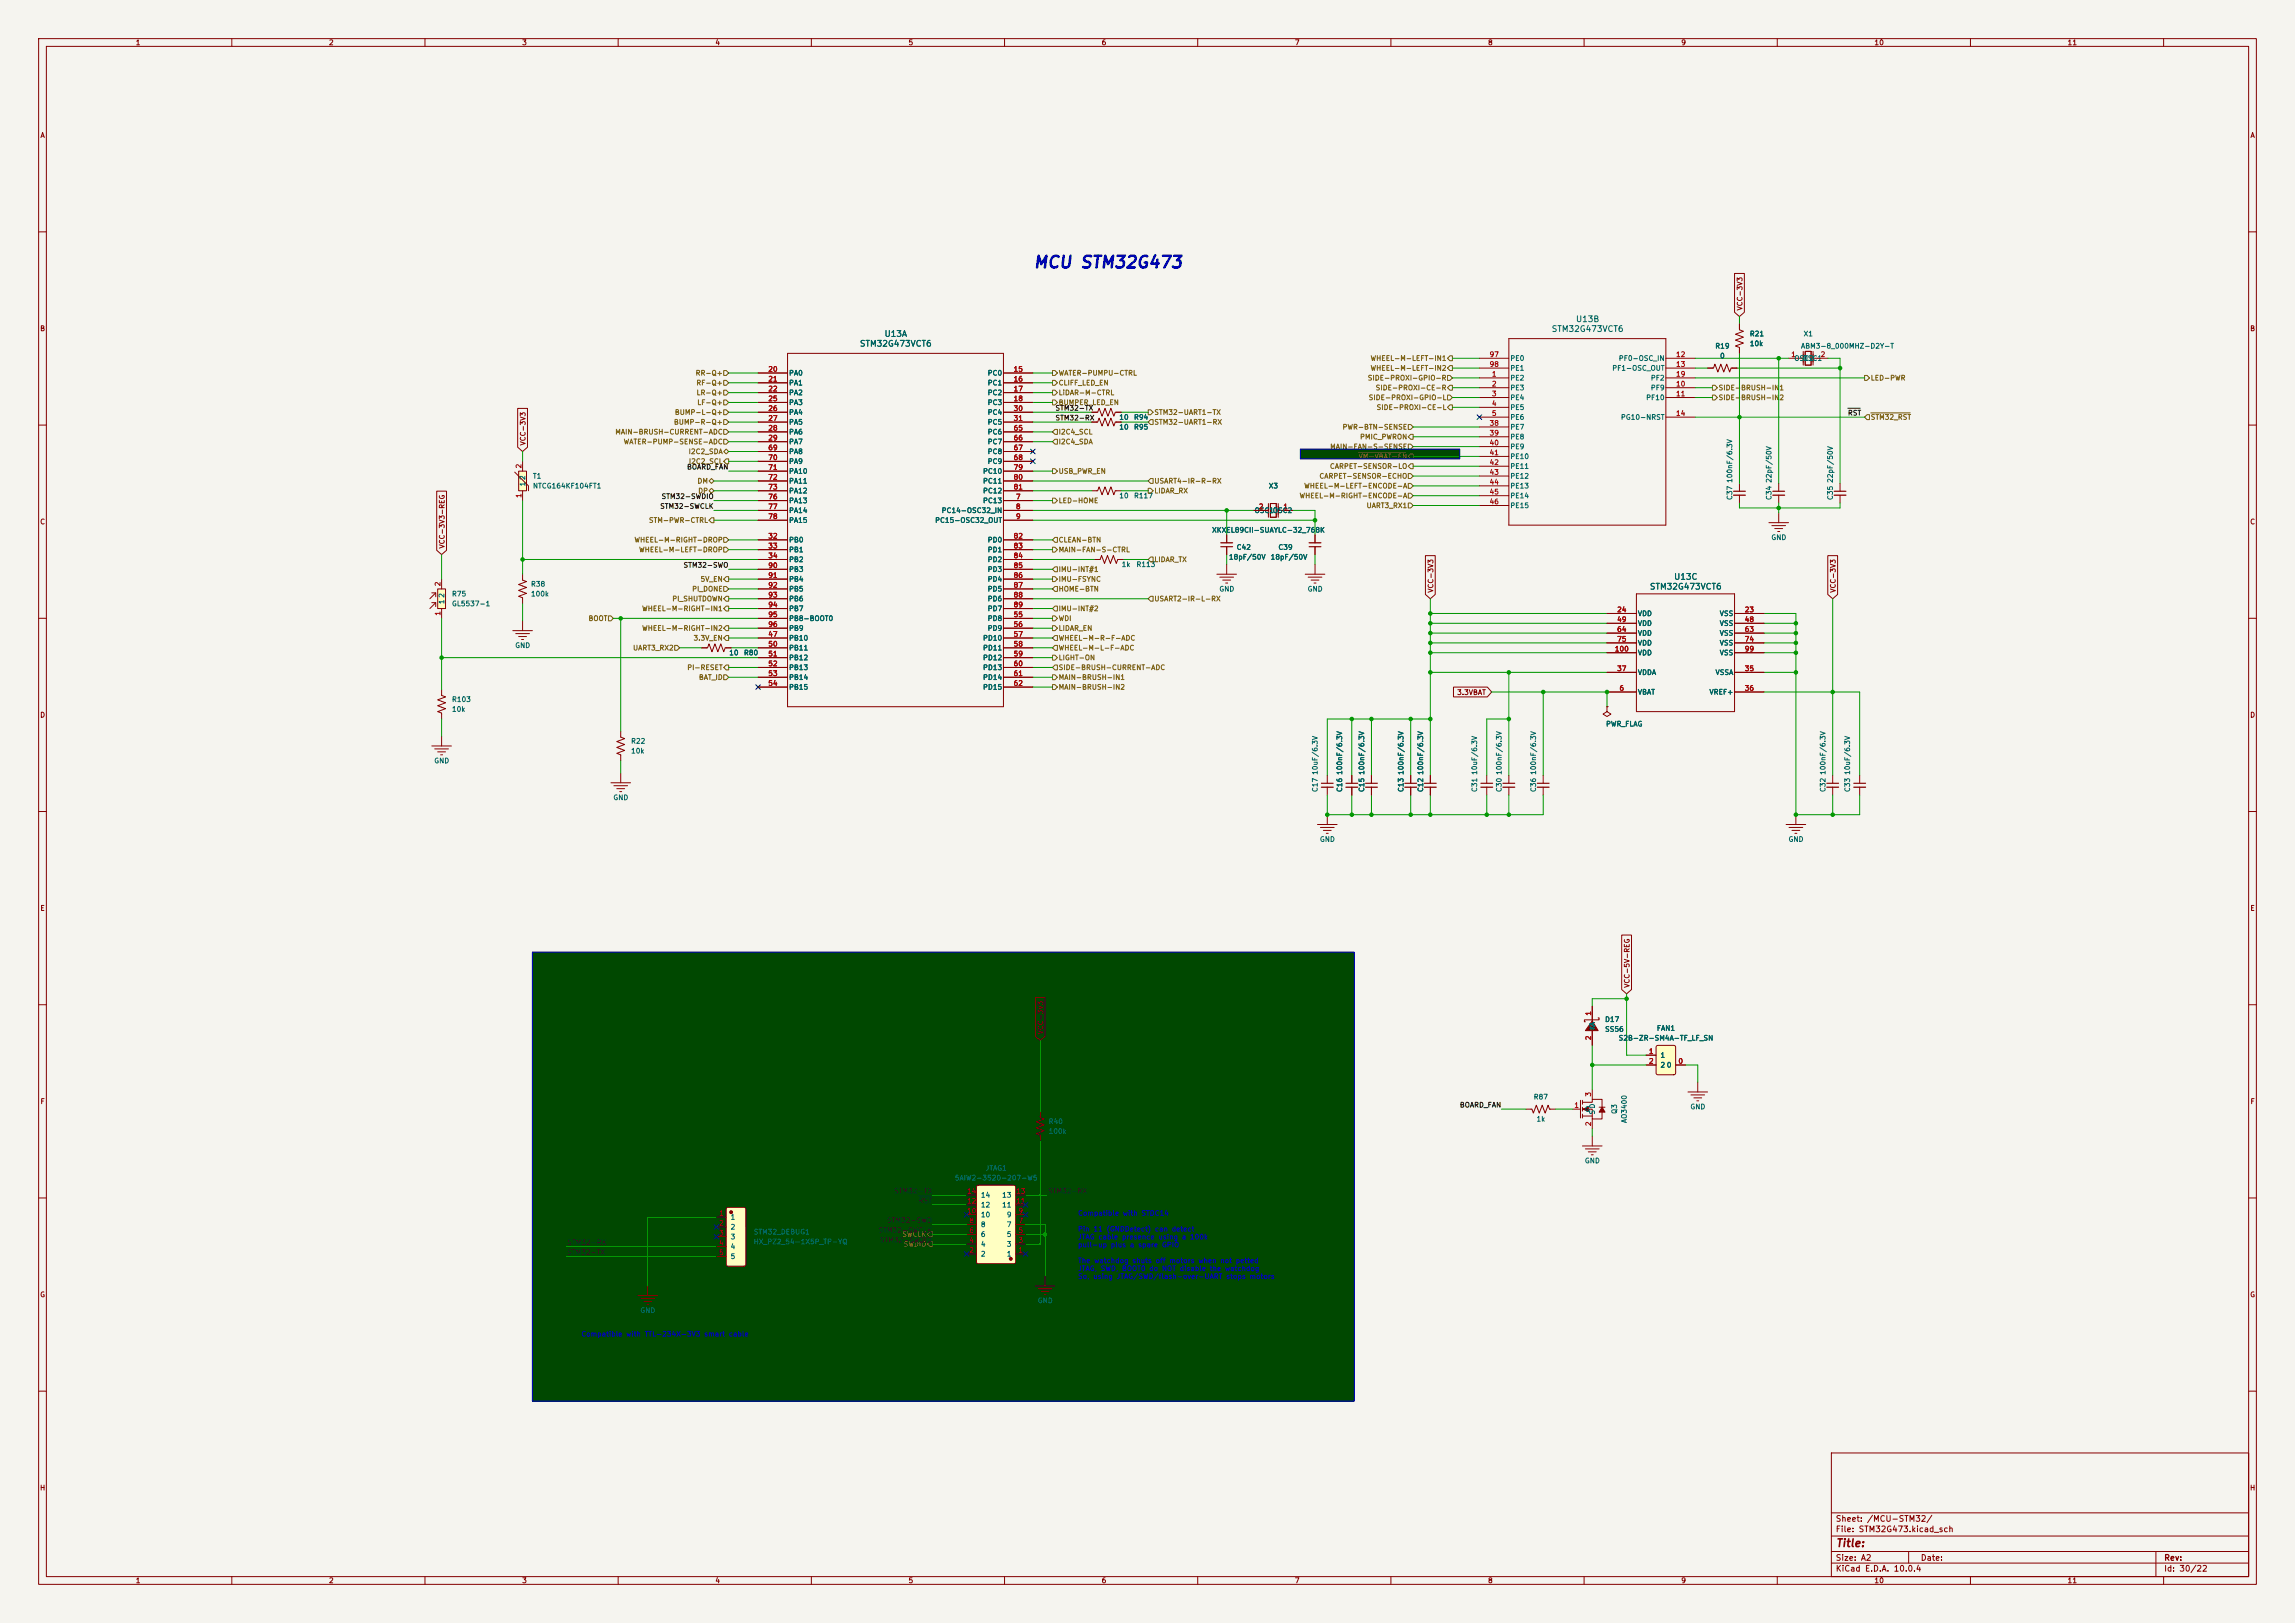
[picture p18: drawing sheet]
<svg xmlns="http://www.w3.org/2000/svg" width="594mm" height="420mm" viewBox="0 0 594 420" stroke-linecap="round" stroke-linejoin="round" font-family="sans-serif">
<defs><g id="words">
<text font-size="3.1" fill="#0000c2" x="267.3" y="70.1">MCU STM32G473</text>
<text font-size="2" fill="#840000" x="475" y="400.8">Title:</text>
<g font-size="1.5" fill="#006464">
<text x="407.8" y="83.7">U13B</text>
<text x="228.8" y="87.5">U13A</text>
<text x="401.5" y="86.3">STM32G473VCT6</text>
<text x="222.4" y="90.1">STM32G473VCT6</text>
<text x="426.9" y="152.9">STM32G473VCT6</text>
<text x="433.2" y="150.4">U13C</text>
</g>
<g font-size="1.5" fill="#840000">
<text x="475" y="394.1">Sheet: /MCU-STM32/</text>
<text x="475" y="396.8">File: STM32G473.kicad_sch</text>
<text x="475" y="407">KiCad E.D.A. 10.0.4</text>
<text x="475" y="404.2">Size: A2</text>
<text x="497" y="404.2">Date:</text>
<text x="560" y="404.2">Rev:</text>
<text x="560" y="407">Id: 30/22</text>
</g>
<g font-size="1.3" fill="#840000">
<text x="35" y="12">1</text>
<text x="85" y="12">2</text>
<text x="135" y="12">3</text>
<text x="185" y="12">4</text>
<text x="235" y="12">5</text>
<text x="285" y="12">6</text>
<text x="335" y="12">7</text>
<text x="385" y="12">8</text>
<text x="435" y="12">9</text>
<text x="485" y="12">10</text>
<text x="535" y="12">11</text>
<text x="10.3" y="36">A</text>
<text x="582.3" y="36">A</text>
<text x="451.3" y="80.5" transform="rotate(-90 451.3 80.5)">VCC-3V3</text>
<text x="10.3" y="86">B</text>
<text x="582.3" y="86">B</text>
<text x="136.3" y="115.4" transform="rotate(-90 136.3 115.4)">VCC-3V3</text>
<text x="10.3" y="136">C</text>
<text x="582.3" y="136">C</text>
<text x="115.4" y="142.1" transform="rotate(-90 115.4 142.1)">VCC-3V3-REG</text>
<text x="371.3" y="153.5" transform="rotate(-90 371.3 153.5)">VCC-3V3</text>
<text x="475.4" y="153.5" transform="rotate(-90 475.4 153.5)">VCC-3V3</text>
<text x="10.3" y="186">D</text>
<text x="377" y="180.1">3.3VBAT</text>
<text x="582.3" y="186">D</text>
<text x="10.3" y="236">E</text>
<text x="582.3" y="236">E</text>
<text x="422.1" y="255.7" transform="rotate(-90 422.1 255.7)">VCC-5V-REG</text>
<text x="270.3" y="267.8" transform="rotate(-90 270.3 267.8)">VCC-3V3</text>
<text x="10.3" y="286">F</text>
<text x="582.3" y="286">F</text>
<text x="10.3" y="336">G</text>
<text x="582.3" y="336">G</text>
<text x="10.2" y="386">H</text>
<text x="582.2" y="386">H</text>
<text x="35" y="410">1</text>
<text x="85" y="410">2</text>
<text x="135" y="410">3</text>
<text x="185" y="410">4</text>
<text x="235" y="410">5</text>
<text x="285" y="410">6</text>
<text x="335" y="410">7</text>
<text x="385" y="410">8</text>
<text x="435" y="410">9</text>
<text x="485" y="410">10</text>
<text x="535" y="410">11</text>
</g>
<g font-size="1.3" fill="#006464">
<text x="452.8" y="89.9">10k</text>
<text x="452.8" y="87.3">R21</text>
<text x="466.7" y="87.3">X1</text>
<text x="390.8" y="93.7">PE0</text>
<text x="418.9" y="93.7">PF0-OSC_IN</text>
<text x="443.8" y="90.5">R19</text>
<text x="445.1" y="93">0</text>
<text x="464.3" y="93.7">OSC2</text>
<text x="466" y="90.5">ABM3-8_000MHZ-D2Y-T</text>
<text x="466.5" y="93.7">OSC1</text>
<text x="204.1" y="97.5">PA0</text>
<text x="204.1" y="100">PA1</text>
<text x="255.5" y="97.5">PC0</text>
<text x="255.5" y="100">PC1</text>
<text x="390.8" y="98.8">PE2</text>
<text x="390.8" y="101.3">PE3</text>
<text x="390.8" y="96.2">PE1</text>
<text x="417.2" y="96.2">PF1-OSC_OUT</text>
<text x="427.1" y="101.3">PF9</text>
<text x="427.1" y="98.8">PF2</text>
<text x="204.1" y="102.6">PA2</text>
<text x="204.1" y="105.1">PA3</text>
<text x="204.1" y="107.7">PA4</text>
<text x="255.5" y="102.6">PC2</text>
<text x="255.5" y="105.1">PC3</text>
<text x="255.5" y="107.7">PC4</text>
<text x="390.8" y="103.8">PE4</text>
<text x="390.8" y="106.4">PE5</text>
<text x="425.9" y="103.8">PF10</text>
<text x="204.1" y="110.2">PA5</text>
<text x="204.1" y="112.7">PA6</text>
<text x="255.5" y="110.2">PC5</text>
<text x="255.5" y="112.7">PC6</text>
<text x="289.6" y="111.5">10</text>
<text x="289.6" y="108.9">10</text>
<text x="293.4" y="111.5">R95</text>
<text x="293.4" y="108.9">R94</text>
<text x="390.8" y="108.9">PE6</text>
<text x="390.8" y="111.5">PE7</text>
<text x="419.4" y="108.9">PG10-NRST</text>
<text x="204.1" y="115.3">PA7</text>
<text x="204.1" y="117.8">PA8</text>
<text x="255.5" y="115.3">PC7</text>
<text x="255.5" y="117.8">PC8</text>
<text x="390.8" y="114">PE8</text>
<text x="390.8" y="116.5">PE9</text>
<text x="390.8" y="119.1">PE10</text>
<text x="136.2" y="126" transform="rotate(-90 136.2 126)">1</text>
<text x="136.2" y="124.3" transform="rotate(-90 136.2 124.3)">2</text>
<text x="137.8" y="124.2">T1</text>
<text x="204.1" y="120.4">PA9</text>
<text x="204.1" y="122.9">PA10</text>
<text x="204.1" y="125.4">PA11</text>
<text x="254.3" y="122.9">PC10</text>
<text x="254.3" y="125.4">PC11</text>
<text x="255.5" y="120.4">PC9</text>
<text x="390.8" y="121.6">PE11</text>
<text x="390.8" y="124.2">PE12</text>
<text x="448.6" y="125.1" transform="rotate(-90 448.6 125.1)">100nF/6.3V</text>
<text x="458.8" y="125.1" transform="rotate(-90 458.8 125.1)">22pF/50V</text>
<text x="474.7" y="125.1" transform="rotate(-90 474.7 125.1)">22pF/50V</text>
<text x="137.8" y="126.7">NTCG164KF104FT1</text>
<text x="204.1" y="128">PA12</text>
<text x="204.1" y="130.5">PA13</text>
<text x="254.3" y="130.5">PC13</text>
<text x="254.3" y="128">PC12</text>
<text x="289.6" y="129.2">10</text>
<text x="293.4" y="129.2">R117</text>
<text x="328.3" y="126.7">X3</text>
<text x="390.8" y="126.7">PE13</text>
<text x="390.8" y="129.2">PE14</text>
<text x="390.8" y="131.8">PE15</text>
<text x="448.6" y="129.5" transform="rotate(-90 448.6 129.5)">C37</text>
<text x="458.8" y="129.5" transform="rotate(-90 458.8 129.5)">C34</text>
<text x="474.7" y="129.5" transform="rotate(-90 474.7 129.5)">C35</text>
<text x="204.1" y="133.1">PA14</text>
<text x="204.1" y="135.6">PA15</text>
<text x="241.9" y="135.6">PC15-OSC32_OUT</text>
<text x="243.6" y="133.1">PC14-OSC32_IN</text>
<text x="324.6" y="133.1">OSC1OSC2</text>
<text x="204.1" y="140.7">PB0</text>
<text x="204.1" y="143.2">PB1</text>
<text x="255.5" y="140.7">PD0</text>
<text x="255.5" y="143.2">PD1</text>
<text x="313.6" y="138.1">XKXEL89CII-SUAYLC-32_768K</text>
<text x="319.9" y="142.6">C42</text>
<text x="330.7" y="142.6">C39</text>
<text x="458.3" y="140">GND</text>
<text x="204.1" y="145.8">PB2</text>
<text x="204.1" y="148.3">PB3</text>
<text x="255.5" y="145.8">PD2</text>
<text x="255.5" y="148.3">PD3</text>
<text x="290.2" y="147">1k</text>
<text x="294" y="147">R113</text>
<text x="318" y="145.1">18pF/50V</text>
<text x="328.7" y="145.1">18pF/50V</text>
<text x="115.3" y="154.8" transform="rotate(-90 115.3 154.8)">2</text>
<text x="116.8" y="154.6">R75</text>
<text x="137.3" y="152.1">R38</text>
<text x="137.3" y="154.6">100k</text>
<text x="204.1" y="150.8">PB4</text>
<text x="204.1" y="153.4">PB5</text>
<text x="204.1" y="155.9">PB6</text>
<text x="255.5" y="150.8">PD4</text>
<text x="255.5" y="153.4">PD5</text>
<text x="255.5" y="155.9">PD6</text>
<text x="315.5" y="153.4">GND</text>
<text x="338.3" y="153.4">GND</text>
<text x="115.3" y="156.5" transform="rotate(-90 115.3 156.5)">1</text>
<text x="116.8" y="157.2">GL5537-1</text>
<text x="204.1" y="158.5">PB7</text>
<text x="204.1" y="161">PB8-BOOT0</text>
<text x="255.5" y="161">PD8</text>
<text x="255.5" y="158.5">PD7</text>
<text x="423.8" y="159.7">VDD</text>
<text x="445" y="159.7">VSS</text>
<text x="133.2" y="168">GND</text>
<text x="204.1" y="166.1">PB10</text>
<text x="204.1" y="163.5">PB9</text>
<text x="254.3" y="166.1">PD10</text>
<text x="255.5" y="163.5">PD9</text>
<text x="423.8" y="162.3">VDD</text>
<text x="423.8" y="164.8">VDD</text>
<text x="423.8" y="167.3">VDD</text>
<text x="445" y="162.3">VSS</text>
<text x="445" y="164.8">VSS</text>
<text x="445" y="167.3">VSS</text>
<text x="188.6" y="169.9">10</text>
<text x="192.4" y="169.9">R80</text>
<text x="204.1" y="168.6">PB11</text>
<text x="204.1" y="171.2">PB12</text>
<text x="204.1" y="173.7">PB13</text>
<text x="254.3" y="168.6">PD11</text>
<text x="254.3" y="171.2">PD12</text>
<text x="254.3" y="173.7">PD13</text>
<text x="423.8" y="169.9">VDD</text>
<text x="445" y="169.9">VSS</text>
<text x="204.1" y="176.2">PB14</text>
<text x="204.1" y="178.8">PB15</text>
<text x="254.3" y="176.2">PD14</text>
<text x="254.3" y="178.8">PD15</text>
<text x="423.8" y="175">VDDA</text>
<text x="443.9" y="175">VSSA</text>
<text x="116.8" y="181.9">R103</text>
<text x="116.8" y="184.5">10k</text>
<text x="423.8" y="180">VBAT</text>
<text x="442.3" y="180">VREF+</text>
<text x="415.6" y="188.3">PWR_FLAG</text>
<text x="112.3" y="197.8">GND</text>
<text x="163.2" y="195.3">10k</text>
<text x="163.2" y="192.7">R22</text>
<text x="341.3" y="200.7" transform="rotate(-90 341.3 200.7)">10uF/6.3V</text>
<text x="347.7" y="200.7" transform="rotate(-90 347.7 200.7)">100nF/6.3V</text>
<text x="353.4" y="200.7" transform="rotate(-90 353.4 200.7)">100nF/6.3V</text>
<text x="363.6" y="200.7" transform="rotate(-90 363.6 200.7)">100nF/6.3V</text>
<text x="368.6" y="200.7" transform="rotate(-90 368.6 200.7)">100nF/6.3V</text>
<text x="382.6" y="200.7" transform="rotate(-90 382.6 200.7)">10uF/6.3V</text>
<text x="389" y="200.7" transform="rotate(-90 389 200.7)">100nF/6.3V</text>
<text x="397.8" y="200.7" transform="rotate(-90 397.8 200.7)">100nF/6.3V</text>
<text x="472.8" y="200.7" transform="rotate(-90 472.8 200.7)">100nF/6.3V</text>
<text x="479.1" y="200.7" transform="rotate(-90 479.1 200.7)">10uF/6.3V</text>
<text x="158.6" y="207.3">GND</text>
<text x="341.3" y="205.1" transform="rotate(-90 341.3 205.1)">C17</text>
<text x="347.7" y="205.1" transform="rotate(-90 347.7 205.1)">C16</text>
<text x="353.4" y="205.1" transform="rotate(-90 353.4 205.1)">C15</text>
<text x="363.6" y="205.1" transform="rotate(-90 363.6 205.1)">C13</text>
<text x="368.6" y="205.1" transform="rotate(-90 368.6 205.1)">C12</text>
<text x="382.6" y="205.1" transform="rotate(-90 382.6 205.1)">C31</text>
<text x="389" y="205.1" transform="rotate(-90 389 205.1)">C30</text>
<text x="397.8" y="205.1" transform="rotate(-90 397.8 205.1)">C36</text>
<text x="472.8" y="205.1" transform="rotate(-90 472.8 205.1)">C32</text>
<text x="479.1" y="205.1" transform="rotate(-90 479.1 205.1)">C33</text>
<text x="341.5" y="218.1">GND</text>
<text x="462.8" y="218.1">GND</text>
<text x="413.1" y="266.6" transform="rotate(-90 413.1 266.6)">KA</text>
<text x="415.3" y="264.8">D17</text>
<text x="415.3" y="267.3">SS56</text>
<text x="418.8" y="269.6">S2B-ZR-SM4A-TF_LF_SN</text>
<text x="428.7" y="267">FAN1</text>
<text x="429.6" y="274">1</text>
<text x="429.6" y="276.6">2</text>
<text x="431.3" y="276.6">0</text>
<text x="396.8" y="284.8">R87</text>
<text x="410.1" y="288">G</text>
<text x="437.4" y="287.4">GND</text>
<text x="271.3" y="291.2">R40</text>
<text x="271.3" y="293.7">100k</text>
<text x="397.6" y="290.5">1k</text>
<text x="413.1" y="288.5" transform="rotate(-90 413.1 288.5)">SD</text>
<text x="418.8" y="288.4" transform="rotate(-90 418.8 288.4)">Q3</text>
<text x="421.3" y="290.8" transform="rotate(-90 421.3 290.8)">AO3400</text>
<text x="247" y="305.8">5AIW2-3520-207-W5</text>
<text x="255" y="303.2">JTAG1</text>
<text x="410.1" y="301.3">GND</text>
<text x="253.7" y="310.2">14</text>
<text x="259.3" y="310.2">13</text>
<text x="189" y="315.9">1</text>
<text x="253.7" y="317.8">8</text>
<text x="253.7" y="315.3">10</text>
<text x="253.7" y="312.8">12</text>
<text x="259.3" y="312.8">11</text>
<text x="260.5" y="317.8">7</text>
<text x="260.5" y="315.3">9</text>
<text x="189" y="318.5">2</text>
<text x="189" y="321">3</text>
<text x="189" y="323.6">4</text>
<text x="195" y="319.7">STM32_DEBUG1</text>
<text x="195" y="322.3">HX_PZ2_54-1X5P_TP-YQ</text>
<text x="253.7" y="322.9">4</text>
<text x="253.7" y="320.4">6</text>
<text x="260.5" y="322.9">3</text>
<text x="260.5" y="320.4">5</text>
<text x="189" y="326.1">5</text>
<text x="253.7" y="325.5">2</text>
<text x="260.5" y="325.5">1</text>
<text x="165.6" y="340.1">GND</text>
<text x="268.5" y="337.5">GND</text>
</g>
<g font-size="1.3" fill="#725600">
<text x="354.6" y="93.7">WHEEL-M-LEFT-IN1</text>
<text x="179.9" y="97.5">RR-Q+</text>
<text x="180.1" y="100">RF-Q+</text>
<text x="273.9" y="97.5">WATER-PUMPU-CTRL</text>
<text x="273.9" y="100">CLIFF_LED_EN</text>
<text x="353.9" y="98.8">SIDE-PROXI-GPIO-R</text>
<text x="354.6" y="96.2">WHEEL-M-LEFT-IN2</text>
<text x="355.9" y="101.3">SIDE-PROXI-CE-R</text>
<text x="444.7" y="101.3">SIDE-BRUSH-IN1</text>
<text x="484.1" y="98.8">LED-PWR</text>
<text x="174.5" y="107.7">BUMP-L-Q+</text>
<text x="180.2" y="102.6">LR-Q+</text>
<text x="180.3" y="105.1">LF-Q+</text>
<text x="273.9" y="105.1">BUMPER_LED_EN</text>
<text x="273.9" y="102.6">LiDAR-M-CTRL</text>
<text x="298.6" y="107.7">STM32-UART1-TX</text>
<text x="354.1" y="103.8">SIDE-PROXI-GPIO-L</text>
<text x="356.2" y="106.4">SIDE-PROXI-CE-L</text>
<text x="444.7" y="103.8">SIDE-BRUSH-IN2</text>
<text x="159.1" y="112.7">MAIN-BRUSH-CURRENT-ADC</text>
<text x="174.3" y="110.2">BUMP-R-Q+</text>
<text x="273.9" y="112.7">I2C4_SCL</text>
<text x="298.6" y="110.2">STM32-UART1-RX</text>
<text x="347.3" y="111.5">PWR-BTN-SENSE</text>
<text x="484.1" y="108.9">STM32_RST</text>
<text x="161.3" y="115.3">WATER-PUMP-SENSE-ADC</text>
<text x="178.1" y="117.8">I2C2_SDA</text>
<text x="273.9" y="115.3">I2C4_SDA</text>
<text x="344.1" y="116.5">MAIN-FAN-S-SENSE</text>
<text x="351.5" y="119.1">VM-VBAT-EN</text>
<text x="351.9" y="114">PMIC_PWRON</text>
<text x="178.2" y="120.4">I2C2_SCL</text>
<text x="180.4" y="125.4">DM</text>
<text x="273.9" y="122.9">USB_PWR_EN</text>
<text x="298.6" y="125.4">USART4-IR-R-RX</text>
<text x="341.4" y="124.2">CARPET-SENSOR-ECHO</text>
<text x="344.1" y="121.6">CARPET-SENSOR-LO</text>
<text x="180.6" y="128">DP</text>
<text x="273.9" y="130.5">LED-HOME</text>
<text x="298.6" y="128">LIDAR_RX</text>
<text x="336.2" y="129.2">WHEEL-M-RIGHT-ENCODE-A</text>
<text x="337.4" y="126.7">WHEEL-M-LEFT-ENCODE-A</text>
<text x="353.6" y="131.8">UART3_RX1</text>
<text x="167.8" y="135.6">STM-PWR-CTRL</text>
<text x="164.1" y="140.7">WHEEL-M-RIGHT-DROP</text>
<text x="165.3" y="143.2">WHEEL-M-LEFT-DROP</text>
<text x="273.9" y="140.7">CLEAN-BTN</text>
<text x="273.9" y="143.2">MAIN-FAN-S-CTRL</text>
<text x="273.9" y="148.3">IMU-INT#1</text>
<text x="298.6" y="145.8">LIDAR_TX</text>
<text x="173.9" y="155.9">PI_SHUTDOWN</text>
<text x="179" y="153.4">PI_DONE</text>
<text x="181.2" y="150.8">5V_EN</text>
<text x="273.9" y="153.4">HOME-BTN</text>
<text x="273.9" y="150.8">IMU-FSYNC</text>
<text x="298.6" y="155.9">USART2-IR-L-RX</text>
<text x="152.2" y="161">BOOT</text>
<text x="166.1" y="158.5">WHEEL-M-RIGHT-IN1</text>
<text x="273.9" y="161">WDI</text>
<text x="273.9" y="158.5">IMU-INT#2</text>
<text x="166.1" y="163.5">WHEEL-M-RIGHT-IN2</text>
<text x="179.4" y="166.1">3.3V_EN</text>
<text x="273.9" y="163.5">LIDAR_EN</text>
<text x="273.9" y="166.1">WHEEL-M-R-F-ADC</text>
<text x="163.7" y="168.6">UART3_RX2</text>
<text x="177.7" y="173.7">PI-RESET</text>
<text x="273.9" y="173.7">SIDE-BRUSH-CURRENT-ADC</text>
<text x="273.9" y="168.6">WHEEL-M-L-F-ADC</text>
<text x="273.9" y="171.2">LIGHT-ON</text>
<text x="180.8" y="176.2">BAT_ID</text>
<text x="273.9" y="178.8">MAIN-BRUSH-IN2</text>
<text x="273.9" y="176.2">MAIN-BRUSH-IN1</text>
<text x="233.4" y="320.4">SWCLK</text>
<text x="233.8" y="322.9">SWDIO</text>
</g>
<g font-size="1.3" fill="#a90000">
<text x="385.4" y="92.7">97</text>
<text x="385.4" y="95.2">98</text>
<text x="433.7" y="92.7">12</text>
<text x="433.7" y="95.2">13</text>
<text x="463.5" y="92.7">1</text>
<text x="471.1" y="92.7">2</text>
<text x="198.7" y="96.5">20</text>
<text x="198.7" y="99">21</text>
<text x="198.7" y="101.6">22</text>
<text x="262.2" y="96.5">15</text>
<text x="262.2" y="99">16</text>
<text x="262.2" y="101.6">17</text>
<text x="386" y="97.8">1</text>
<text x="386" y="100.3">2</text>
<text x="433.7" y="100.3">10</text>
<text x="433.7" y="97.8">19</text>
<text x="198.7" y="104.1">25</text>
<text x="198.7" y="106.7">26</text>
<text x="262.2" y="104.1">18</text>
<text x="262.2" y="106.7">30</text>
<text x="386" y="102.8">3</text>
<text x="386" y="105.4">4</text>
<text x="386" y="107.9">5</text>
<text x="433.7" y="102.8">11</text>
<text x="433.7" y="107.9">14</text>
<text x="198.7" y="109.2">27</text>
<text x="198.7" y="111.7">28</text>
<text x="262.2" y="109.2">31</text>
<text x="262.2" y="111.7">65</text>
<text x="385.4" y="110.5">38</text>
<text x="385.4" y="113">39</text>
<text x="198.7" y="114.3">29</text>
<text x="198.7" y="116.8">69</text>
<text x="198.7" y="119.4">70</text>
<text x="262.2" y="114.3">66</text>
<text x="262.2" y="116.8">67</text>
<text x="262.2" y="119.4">68</text>
<text x="385.4" y="115.5">40</text>
<text x="385.4" y="118.1">41</text>
<text x="135.2" y="121.4" transform="rotate(-90 135.2 121.4)">2</text>
<text x="198.7" y="121.9">71</text>
<text x="198.7" y="124.4">72</text>
<text x="262.2" y="121.9">79</text>
<text x="262.2" y="124.4">80</text>
<text x="385.4" y="120.6">42</text>
<text x="385.4" y="123.2">43</text>
<text x="385.4" y="125.7">44</text>
<text x="135.2" y="129" transform="rotate(-90 135.2 129)">1</text>
<text x="198.7" y="127">73</text>
<text x="198.7" y="129.5">76</text>
<text x="262.2" y="127">81</text>
<text x="262.8" y="129.5">7</text>
<text x="385.4" y="128.2">45</text>
<text x="385.4" y="130.8">46</text>
<text x="198.7" y="132.1">77</text>
<text x="198.7" y="134.6">78</text>
<text x="262.8" y="132.1">8</text>
<text x="262.8" y="134.6">9</text>
<text x="325.7" y="132.1">2</text>
<text x="332" y="132.1">1</text>
<text x="198.7" y="139.7">32</text>
<text x="198.7" y="142.2">33</text>
<text x="262.2" y="139.7">82</text>
<text x="262.2" y="142.2">83</text>
<text x="198.7" y="144.8">34</text>
<text x="198.7" y="147.3">90</text>
<text x="198.7" y="149.8">91</text>
<text x="262.2" y="144.8">84</text>
<text x="262.2" y="147.3">85</text>
<text x="262.2" y="149.8">86</text>
<text x="114.3" y="151.8" transform="rotate(-90 114.3 151.8)">2</text>
<text x="198.7" y="152.4">92</text>
<text x="198.7" y="154.9">93</text>
<text x="262.2" y="152.4">87</text>
<text x="262.2" y="154.9">88</text>
<text x="114.3" y="159.5" transform="rotate(-90 114.3 159.5)">1</text>
<text x="198.7" y="157.5">94</text>
<text x="198.7" y="160">95</text>
<text x="262.2" y="160">55</text>
<text x="262.2" y="157.5">89</text>
<text x="418.4" y="158.7">24</text>
<text x="418.4" y="161.3">49</text>
<text x="451.4" y="158.7">23</text>
<text x="451.4" y="161.3">48</text>
<text x="198.7" y="165.1">47</text>
<text x="198.7" y="167.6">50</text>
<text x="198.7" y="162.5">96</text>
<text x="262.2" y="162.5">56</text>
<text x="262.2" y="165.1">57</text>
<text x="262.2" y="167.6">58</text>
<text x="418.4" y="163.8">64</text>
<text x="418.4" y="166.3">75</text>
<text x="451.4" y="163.8">63</text>
<text x="451.4" y="166.3">74</text>
<text x="198.7" y="170.2">51</text>
<text x="198.7" y="172.7">52</text>
<text x="262.2" y="170.2">59</text>
<text x="262.2" y="172.7">60</text>
<text x="417.8" y="168.9">100</text>
<text x="418.4" y="174">37</text>
<text x="451.4" y="174">35</text>
<text x="451.4" y="168.9">99</text>
<text x="198.7" y="175.2">53</text>
<text x="198.7" y="177.8">54</text>
<text x="262.2" y="175.2">61</text>
<text x="262.2" y="177.8">62</text>
<text x="419" y="179">6</text>
<text x="451.4" y="179">36</text>
<text x="412.1" y="263" transform="rotate(-90 412.1 263)">1</text>
<text x="412.1" y="269.3" transform="rotate(-90 412.1 269.3)">2</text>
<text x="426.6" y="273">1</text>
<text x="426.6" y="275.6">2</text>
<text x="434.3" y="275.6">0</text>
<text x="407.3" y="287">1</text>
<text x="412.1" y="283.9" transform="rotate(-90 412.1 283.9)">3</text>
<text x="412.1" y="291.5" transform="rotate(-90 412.1 291.5)">2</text>
<text x="250.1" y="311.8">12</text>
<text x="250.1" y="309.2">14</text>
<text x="262.8" y="311.8">11</text>
<text x="262.8" y="309.2">13</text>
<text x="186" y="314.9">1</text>
<text x="186" y="317.5">2</text>
<text x="250.1" y="314.3">10</text>
<text x="250.8" y="316.8">8</text>
<text x="263.5" y="316.8">7</text>
<text x="263.5" y="314.3">9</text>
<text x="186" y="320">3</text>
<text x="186" y="322.6">4</text>
<text x="250.8" y="321.9">4</text>
<text x="250.8" y="319.4">6</text>
<text x="263.5" y="321.9">3</text>
<text x="263.5" y="319.4">5</text>
<text x="186" y="325.1">5</text>
<text x="250.8" y="324.5">2</text>
<text x="263.5" y="324.5">1</text>
</g>
<g font-size="1.3" fill="#0f0f0f">
<text x="273" y="106.6">STM32-TX</text>
<text x="478.2" y="107.8">RST</text>
<text x="273" y="109.1">STM32-RX</text>
<text x="177.7" y="121.8">BOARD_FAN</text>
<text x="170.7" y="132">STM32-SWCLK</text>
<text x="171.1" y="129.4">STM32-SWDIO</text>
<text x="176.8" y="147.2">STM32-SWO</text>
<text x="377.7" y="286.9">BOARD_FAN</text>
<text x="231.3" y="309.1">STM32-TX</text>
<text x="237.6" y="311.7">RST</text>
<text x="271.1" y="309.1">STM32-RX</text>
<text x="229.5" y="316.7">STM32-SWO</text>
<text x="146.7" y="322.5">STM32-RX</text>
<text x="227.2" y="319.3">STM32-SWCLK</text>
<text x="227.6" y="321.8">STM32-SWDIO</text>
<text x="146.7" y="325">STM32-TX</text>
</g>
<g font-size="1.3" fill="#0000c2">
<text x="278.9" y="314.9">Compatible with STDC14</text>
<text x="278.9" y="319">Pin 11 (GNDDetect) can detect</text>
<text x="278.9" y="321">JTAG cable presence using a 100k</text>
<text x="278.9" y="323.1">pull-up plus a spare GPIO</text>
<text x="278.9" y="327.2">The watchdog shuts off motors when not petted</text>
<text x="278.9" y="329.2">JTAG, SWD, BOOT0 do NOT disable the watchdog</text>
<text x="278.9" y="331.3">So, using JTAG/SWD/flash-over-UART stops motors</text>
<text x="150.3" y="346.2">Compatible with TTL-234X-3V3 smart cable</text>
</g>
</g></defs>
<path d="M0 0h594v420h-594z" fill="#f5f4ef" stroke="#f5f4ef" stroke-width=".26"/>
<g fill="none" stroke="#840000" stroke-width=".26">
<path d="M10 10h574v400h-574zM12 12h570v396h-570zM60 10v2M110 10v2M160 10v2M210 10v2M260 10v2M310 10v2M360 10v2M410 10v2M460 10v2M510 10v2"/>
<path d="M560 10v2M10 60h2M582 60h2M10 110h2M582 110h2M10 160h2M582 160h2M10 210h2M582 210h2M10 260h2M582 260h2M10 310h2"/>
<path d="M582 310h2M10 360h2M474 376h108v32h-108zM582 360h2M474 397.5h108M474 391.5h108M60 408v2M110 408v2M160 408v2M210 408v2M260 408v2M310 408v2"/>
<path d="M360 408v2M410 408v2M460 408v2M474 404.5h108M474 401.5h108M494 401.5v3M510 408v2M558 401.5v6.5M560 408v2"/>
</g>
<g fill="#004800">
<path d="M137.8 246.4h212.7v116.2h-212.7z"/>
<path d="M336.5 116.2h41.3v2.5h-41.3z"/>
</g>
<g fill="none" stroke="#840000" stroke-width=".26">
<path d="M196.2 96.5h7.6M196.2 99.1h7.6M203.8 91.4h55.9v91.5h-55.9zM259.7 96.5h7.6M259.7 99.1h7.6M450.2 83.8v1.5l1 .4-2 .8 2 .7-2 .8 2 .8-2 .7 1 .4v1.5M196.2 101.6h7.6M196.2 104.1h7.6M196.2 106.7h7.6M196.2 109.2h7.6M196.2 111.8h7.6M196.2 114.3h7.6"/>
<path d="M196.2 116.8h7.6M196.2 119.4h7.6M259.7 101.6h7.6M259.7 104.1h7.6M259.7 106.7h7.6M259.7 109.2h7.6M259.7 111.8h7.6M259.7 114.3h7.6M259.7 116.8h7.6M259.7 119.4h7.6M196.2 127h7.6M196.2 129.5h7.6"/>
<path d="M196.2 132.1h7.6M196.2 134.6h7.6M196.2 139.7h7.6M196.2 121.9h7.6M196.2 124.5h7.6M259.7 127h7.6M259.7 129.5h7.6M259.7 132.1h7.6M259.7 134.6h7.6M259.7 139.7h7.6M259.7 121.9h7.6M259.7 124.5h7.6"/>
<path d="M282.6 127h1.5l.4-1 .7 2 .8-2 .8 2 .7-2 .8 2 .4-1h1.5M196.2 142.2h7.6M196.2 144.8h7.6M196.2 147.3h7.6M196.2 149.9h7.6M196.2 152.4h7.6M196.2 154.9h7.6M196.2 157.5h7.6M259.7 142.2h7.6M259.7 144.8h7.6M259.7 147.3h7.6M259.7 149.9h7.6"/>
<path d="M259.7 152.4h7.6M259.7 154.9h7.6M259.7 157.5h7.6M415.9 158.8h7.6M423.5 153.7h25.4v30.5h-25.4zM448.9 158.8h7.7M181.6 167.6h1.5l.4-1 .8 2.1 .7-2.1 .8 2.1 .8-2.1 .7 2.1 .4-1.1h1.5M196.2 167.6h7.6M196.2 165.1h7.6M196.2 170.2h7.6M196.2 172.7h7.6M196.2 175.3h7.6"/>
<path d="M196.2 177.8h7.6M196.2 160h7.6M196.2 162.6h7.6M259.7 167.6h7.6M259.7 165.1h7.6M259.7 170.2h7.6M259.7 172.7h7.6M259.7 175.3h7.6M259.7 177.8h7.6M259.7 160h7.6M259.7 162.6h7.6M415.9 179.1h7.6"/>
<path d="M415.9 174h7.6M415.9 161.3h7.6M415.9 163.8h7.6M415.9 166.4h7.6M415.9 168.9h7.6M448.9 179.1h7.7M448.9 174h7.7M448.9 161.3h7.7M448.9 163.8h7.7M448.9 166.4h7.7M448.9 168.9h7.7M343.5 200.7v2"/>
<path d="M343.5 203.7v2M355 200.7v2M355 203.7v2M384.8 200.7v2M384.8 203.7v2M409.6 296.5h5.1M410.3 297.3h3.6M411.1 298.1h2M411.9 298.8h.5M412.1 294v2.5M436.9 282.6h5.1M437.6 283.3h3.6"/>
<path d="M438.4 284.1h2M439.2 284.9h.5M439.4 280v2.6"/>
</g>
<path d="M342 202.7h3.1M353.4 202.7h3.1M383.3 202.7h3" fill="none" stroke="#840000" stroke-width=".3"/>
<path d="M342 203.7h3.1M353.4 203.7h3.1M383.3 203.7h3" fill="none" stroke="#840000" stroke-width=".33"/>
<path d="M428.8 270.7l.2-.2h4.2l.4 .2 .1 6.9-.2 .4-4.4 .1-.4-.2-.1-6.9z" fill="#ffffc2"/>
<g fill="none" stroke="#840000" stroke-width=".26">
<path d="M462.9 92.7h3.6M466.7 90.9v3.6M467.2 90.9h1.6v3.6h-1.6zM469.3 90.9v3.6M469.5 92.7h3.6M282.6 109.2h1.5l.4-1 .7 2 .8-2 .8 2 .7-2 .8 2 .4-1h1.5M282.6 106.7h1.5l.4-1 .7 2 .8-2 .8 2 .7-2 .8 2 .4-1h1.5M476.2 125.1v2M476.2 128.1v2.1M283.2 144.8h1.5l.4-1 .8 2 .7-2 .8 2 .8-2 .7 2 .4-1h1.5M114.3 178.4v1.6l1 .3-2 .8 2 .8-2 .7 2 .8-2 .8 1 .3v1.6M111.8 193h5"/>
<path d="M112.5 193.8h3.6M113.3 194.6h2M114 195.3h.6M114.3 190.5v2.5M160.7 189.2v1.6l1 .3-2.1 .8 2.1 .8-2.1 .7 2.1 .8-2.1 .7 1.1 .4v1.6M158.1 202.6h5.1M158.9 203.3h3.5M159.6 204.1h2.1M160.4 204.9h.5M160.7 200v2.6M341 213.4h5.1M341.8 214.1h3.5"/>
<path d="M342.5 214.9h2.1M343.3 215.6h.5M343.5 210.8v2.6M349.9 200.7v2M349.9 203.7v2M399.4 200.7v2M399.4 203.7v2M481.3 200.7v2M481.3 203.7v2M412.1 260.4v3.8M412.1 266.7v3.8M413.6 263.4h.3v.5h-3.8v.5h.2"/>
<path d="M426.1 275.6h2.5M426.1 273.1h2.5M428.8 270.7l.2-.2h4.2l.4 .2 .1 6.9-.2 .4-4.4 .1-.4-.2-.1-6.9zM433.7 275.6h2.5"/>
</g>
<path d="M474.7 127.1h3.1M348.4 202.7h3M397.9 202.7h3M479.8 202.7h3.1" fill="none" stroke="#840000" stroke-width=".3"/>
<path d="M474.7 128.1h3.1M348.4 203.7h3M397.9 203.7h3M479.8 203.7h3.1" fill="none" stroke="#840000" stroke-width=".33"/>
<path d="M412.1 264.2l1.5 2.5h-3.3z" fill="#840000" stroke="#840000" stroke-width=".26"/>
<path d="M113.3 152.4h2v5.1h-2z" fill="#ffffc2"/>
<g fill="none" stroke="#840000" stroke-width=".26">
<path d="M382.9 97.8h7.6M382.9 92.7h7.6M382.9 95.3h7.6M390.5 87.6h40.7v48.3h-40.7zM431.2 97.8h7.6M431.2 92.7h7.6M431.2 95.3h7.6M442 95.3h1.5l.4-1.1 .7 2.1 .8-2.1 .8 2.1 .7-2.1 .8 2.1 .4-1h1.5M382.9 100.3h7.6M382.9 102.9h7.6M382.9 105.4h7.6M382.9 108h7.6"/>
<path d="M382.9 110.5h7.6M382.9 113h7.6M382.9 115.6h7.6M382.9 118.1h7.6M431.2 100.3h7.6M431.2 102.9h7.6M431.2 108h7.6M382.9 120.7h7.6M382.9 123.2h7.6M382.9 125.7h7.6M382.9 128.3h7.6M382.9 130.8h7.6"/>
<path d="M450.2 125.1v2M450.2 128.1v2.1M457.8 135.3h5.1M458.6 136h3.6M459.4 136.8h2M460.1 137.5h.5M460.4 125.1v2M460.4 128.1v2.1M460.4 132.7v2.6M111.8 156h1v1M111.8 153.4h1v1M112.8 156l-1.5 1.5"/>
<path d="M112.8 153.4l-1.5 1.5M113.3 152.4h2v5.1h-2zM114.3 149.9v2.5M114.3 157.5v2.5M135.3 148.6v1.5l1 .4-2.1 .8 2.1 .7-2.1 .8 2.1 .7-2.1 .8 1.1 .4v1.5M337.8 148.6h5.1M338.6 149.4h3.5M339.3 150.1h2.1M340.1 150.9h.5M340.4 146.1v2.5M132.7 163.2h5.1M133.5 164h3.5"/>
<path d="M134.2 164.7h2.1M135 165.5h.5M135.3 160.7v2.5M415.9 182.9v1.3l1 .6-1 .6-1-.6 1-.6M415.9 182.9h.1M365.1 200.7v2M365.1 203.7v2M370.2 200.7v2M370.2 203.7v2M390.5 200.7v2M390.5 203.7v2M462.3 213.4h5.1"/>
<path d="M463 214.1h3.6M463.8 214.9h2M464.6 215.6h.5M464.8 210.8v2.6M474.3 200.7v2M474.3 203.7v2M269.2 287.7v1.5l1.1 .4-2.1 .7 2.1 .8-2.1 .7 2.1 .8-2.1 .8 1 .4v1.5M395 287h1.5l.4 1 .7-2 .8 2 .8-2 .7 2 .8-2 .4 1h1.5M407 287h2.1M409.1 284.7v4.6M409.6 285.2h2.5v-.7h2.6v2M409.6 287h2.5v2.6h2.6v-1.8"/>
<path d="M409.6 284.7v1.1M409.6 286.5v1M409.6 288.3v1M409.6 288.8h2.5M412.1 281.9v2.6M412.1 289.6v2.5M413.9 286.5h1.5M165.1 335.3h5.1M165.9 336h3.5M166.6 336.8h2.1M167.4 337.6h.5M167.6 332.7v2.6"/>
</g>
<path d="M448.7 127.1h3M458.9 127.1h3M363.6 202.7h3M368.7 202.7h3M389 202.7h3M472.8 202.7h3.1" fill="none" stroke="#840000" stroke-width=".3"/>
<path d="M448.7 128.1h3M458.9 128.1h3M363.6 203.7h3M368.7 203.7h3M389 203.7h3M472.8 203.7h3.1" fill="none" stroke="#840000" stroke-width=".33"/>
<g fill="#840000" stroke="#840000" stroke-width=".26">
<path d="M409.6 287l1.5-.5v1z"/>
<path d="M414.7 286.5l.7 1.3h-1.5z"/>
</g>
<path d="M252.9 306.9l.3-.2h9.2l.5 .3v19.5l-.3 .5h-9.4l-.4-.3-.1-19.5z" fill="#ffffc2"/>
<circle cx="261.6" cy="325.8" r=".38" fill="#840000" stroke="#840000" stroke-width=".26"/>
<g fill="none" stroke="#840000" stroke-width=".26">
<path d="M250.2 319.4h2.5M250.2 316.9h2.5M250.2 314.3h2.5M250.2 311.8h2.5M250.2 309.2h2.5M252.9 306.9l.3-.2h9.2l.5 .3v19.5l-.3 .5h-9.4l-.4-.3-.1-19.5zM262.9 319.4h2.5M262.9 316.9h2.5M262.9 314.3h2.5M262.9 311.8h2.5M262.9 309.2h2.5M250.2 324.5h2.5"/>
<path d="M250.2 321.9h2.5M262.9 324.5h2.5M262.9 321.9h2.5M268 332.7h5M268.7 333.5h3.6M269.5 334.3h2M270.3 335h.5M270.5 330.2v2.5"/>
</g>
<path d="M188.1 312.6l.3-.2h4.1l.5 .4v14.4l-.4 .5h-4.1l-.5-.4v-14.4z" fill="#ffffc2"/>
<circle cx="189.2" cy="313.7" r=".38" fill="#840000" stroke="#840000" stroke-width=".26"/>
<g fill="none" stroke="#840000" stroke-width=".26">
<path d="M317.5 138.4v2.1M324.5 132.1h3.8M328.3 130.3v3.6M328.8 130.3h1.5v3.6h-1.5zM330.8 130.3v3.6M330.8 132.1h3.8M340.4 138.4v2.1M315 148.6h5M315.7 149.4h3.6M316.5 150.1h2M317.2 150.9h.6M317.5 141.5v2"/>
<path d="M317.5 146.1v2.5M340.4 141.5v2M185.4 315h2.6M185.4 317.5h2.6M188.1 312.6l.3-.2h4.1l.5 .4v14.4l-.4 .5h-4.1l-.5-.4v-14.4zM185.4 320h2.6M185.4 322.6h2.6M185.4 325.1h2.6"/>
</g>
<path d="M316 141.5h3M338.8 141.5h3.1" fill="none" stroke="#840000" stroke-width=".3"/>
<path d="M316 140.5h3M338.8 140.5h3.1" fill="none" stroke="#840000" stroke-width=".33"/>
<path d="M134.2 121.9h2.1v5.1h-2.1z" fill="#ffffc2"/>
<g fill="none" stroke="#840000" stroke-width=".26">
<path d="M448.9 70.8h2.6v10l-1.3 1.1-1.3-1.1zM196.2 96.5h7.6M196.2 99.1h7.6M259.7 96.5h7.6M259.7 99.1h7.6M442 95.3h1.2M448.3 95.3h1.3M450.2 83.8v1.3M450.2 90.2v1.2M134 105.7h2.5v10l-1.2 1.1-1.3-1.1zM135.3 119.4v2.5M196.2 109.2h7.6"/>
<path d="M196.2 106.7h7.6M196.2 101.6h7.6M196.2 104.1h7.6M196.2 111.8h7.6M196.2 114.3h7.6M196.2 116.8h7.6M196.2 119.4h7.6M259.7 109.2h7.6M259.7 106.7h7.6M259.7 101.6h7.6M259.7 104.1h7.6M259.7 111.8h7.6"/>
<path d="M259.7 114.3h7.6M259.7 116.8h7.6M259.7 119.4h7.6M282.6 109.2h1.2M282.6 106.7h1.2M288.9 109.2h1.3M288.9 106.7h1.3M113 127.1h2.6v15.3l-1.3 1.1-1.3-1.1zM133.2 122.2l3.6 3.5v1.3M134.2 121.9h2.1v5.1h-2.1zM135.3 127v2.5M196.2 129.5h7.6"/>
<path d="M196.2 132.1h7.6M196.2 134.6h7.6M196.2 139.7h7.6M196.2 121.9h7.6M196.2 124.5h7.6M196.2 127h7.6M259.7 129.5h7.6M259.7 132.1h7.6M259.7 134.6h7.6M259.7 139.7h7.6M259.7 121.9h7.6M259.7 124.5h7.6"/>
<path d="M259.7 127h7.6M317.5 138.4v2.1M324.5 132.1h3.8M330.8 132.1h3.8M340.4 138.4v2.1M196.2 142.2h7.6M196.2 144.8h7.6M196.2 147.3h7.6M196.2 149.9h7.6M196.2 152.4h7.6M196.2 154.9h7.6M196.2 157.5h7.6"/>
<path d="M259.7 142.2h7.6M259.7 144.8h7.6M259.7 147.3h7.6M259.7 149.9h7.6M259.7 152.4h7.6M259.7 154.9h7.6M259.7 157.5h7.6M317.5 141.5v2M340.4 141.5v2M368.9 143.8h2.6v10l-1.3 1.1-1.3-1.1zM415.9 158.8h7.6M448.9 158.8h7.7"/>
<path d="M473.1 143.8h2.5v10l-1.3 1.1-1.2-1.1zM181.6 167.6h1.3M188 167.6h1.2M196.2 165.1h7.6M196.2 167.6h7.6M196.2 170.2h7.6M196.2 172.7h7.6M196.2 175.3h7.6M196.2 177.8h7.6M196.2 160h7.6M196.2 162.6h7.6M259.7 165.1h7.6"/>
<path d="M259.7 167.6h7.6M259.7 170.2h7.6M259.7 172.7h7.6M259.7 175.3h7.6M259.7 177.8h7.6M259.7 160h7.6M259.7 162.6h7.6M376.2 177.8h8.8l1.1 1.3-1.1 1.2h-8.8zM415.9 179.1h7.6M415.9 174h7.6M415.9 161.3h7.6M415.9 163.8h7.6"/>
<path d="M415.9 166.4h7.6M415.9 168.9h7.6M448.9 179.1h7.7M448.9 174h7.7M448.9 161.3h7.7M448.9 163.8h7.7M448.9 166.4h7.7M448.9 168.9h7.7M415.9 182.9h.1M349.9 200.7v2M349.9 203.7v2M355 200.7v2"/>
<path d="M355 203.7v2M365.1 200.7v2M365.1 203.7v2M370.2 200.7v2M370.2 203.7v2M268 258.1h2.5v10l-1.3 1.1-1.2-1.1zM419.7 242h2.6v14.1l-1.3 1.1-1.3-1.1zM412.1 260.4v3.8M412.1 266.7v3.8M426.1 275.6h2.5M426.1 273.1h2.5M433.7 275.6h2.5"/>
</g>
<g fill="none" stroke="#725600" stroke-width=".26">
<path d="M187.3 98.4h.7l.6 .7-.6 .6h-.7zM187.3 95.9h.7l.6 .6-.6 .7h-.7zM272.4 95.9h.6l.7 .6-.7 .7h-.6zM272.4 98.4h.6l.7 .7-.7 .6h-.6zM374.6 97.2h.7l.6 .6-.6 .6h-.7zM375.3 92.1h.6v1.2h-.6l-.7-.6zM375.3 94.6h.6v1.3h-.6l-.7-.6zM375.3 99.7h.6v1.3h-.6l-.7-.7zM443.2 99.7h.7l.6 .6-.6 .7h-.7zM482.6 97.2h.6l.7 .6-.7 .6h-.6zM187.3 111.1h.7l.6 .7-.6 .6h-.7zM187.3 108.6h.7l.6 .6-.6 .7h-.7z"/>
<path d="M187.3 103.5h.7l.6 .6-.6 .7h-.7zM187.3 101h.7l.6 .6-.6 .6h-.7zM187.3 106h.7l.6 .7-.6 .6h-.7zM187.3 116.8l.7-.6 .6 .6-.6 .7zM187.3 113.7h.7l.6 .6-.6 .6h-.7zM188 118.7h.6v1.3h-.6l-.7-.6zM272.4 103.5h.6l.7 .6-.7 .7h-.6zM272.4 101h.6l.7 .6-.7 .6h-.6zM273 113.7h.7v1.2h-.7l-.6-.6zM273 111.1h.7v1.3h-.7l-.6-.6zM297.2 106h.6l.6 .7-.6 .6h-.6zM297.8 108.6h.6v1.3h-.6l-.6-.7z"/>
<path d="M351.6 117h12.4M364.5 109.9h.6l.7 .6-.7 .6h-.6zM364.5 114.9h.6l.7 .7-.7 .6h-.6zM365.1 117.5h.7v1.2h-.7l-.6-.6zM365.1 112.4h.7v1.3h-.7l-.6-.7zM374.6 102.2h.7l.6 .7-.6 .6h-.7zM375.3 104.8h.6v1.2h-.6l-.7-.6zM443.2 102.2h.7l.6 .7-.6 .6h-.7zM483.2 107.3h.7v1.3h-.7l-.6-.6zM484.2 106.8h10.2M183.5 124.5l.6-.7 .7 .7-.7 .6zM183.5 127l.6-.6 .7 .6-.7 .6z"/>
<path d="M184.1 134h.7v1.3h-.7l-.6-.7zM187.3 139.1h.7l.6 .6-.6 .6h-.7zM272.4 128.9h.6l.7 .6-.7 .7h-.6zM272.4 121.3h.6l.7 .6-.7 .7h-.6zM273 139.1h.7v1.2h-.7l-.6-.6zM297.2 126.4h.6l.6 .6-.6 .6h-.6zM297.8 123.8h.6v1.3h-.6l-.6-.6zM364.5 130.2h.6l.7 .6-.7 .6h-.6zM364.5 122.6h.6l.7 .6-.7 .6h-.6zM364.5 125.1h.6l.7 .6-.7 .7h-.6zM364.5 127.6h.6l.7 .7-.7 .6h-.6zM365.1 120h.7v1.3h-.7l-.6-.6z"/>
<path d="M157.5 159.4h.6l.6 .6-.6 .7h-.6zM187.3 141.6h.7l.6 .6-.6 .7h-.7zM187.3 151.8h.7l.6 .6-.6 .6h-.7zM188 149.2h.6v1.3h-.6l-.7-.6zM188 154.3h.6v1.3h-.6l-.7-.7zM188 156.8h.6v1.3h-.6l-.7-.6zM272.4 159.4h.6l.7 .6-.7 .7h-.6zM272.4 149.2h.6l.7 .7-.7 .6h-.6zM272.4 141.6h.6l.7 .6-.7 .7h-.6zM273 156.8h.7v1.3h-.7l-.6-.6zM273 151.8h.7v1.2h-.7l-.6-.6zM273 146.7h.7v1.3h-.7l-.6-.7z"/>
<path d="M297.8 154.3h.6v1.3h-.6l-.6-.7zM297.8 144.1h.6v1.3h-.6l-.6-.6zM174.6 167h.7l.6 .6-.6 .7h-.7zM187.3 174.6h.7l.6 .7-.6 .6h-.7zM188 172.1h.6v1.3h-.6l-.7-.7zM188 161.9h.6v1.3h-.6l-.7-.6zM188 164.5h.6v1.2h-.6l-.7-.6zM272.4 177.2h.6l.7 .6-.7 .6h-.6zM272.4 174.6h.6l.7 .7-.7 .6h-.6zM272.4 161.9h.6l.7 .7-.7 .6h-.6zM272.4 169.5h.6l.7 .7-.7 .6h-.6zM273 172.1h.7v1.3h-.7l-.6-.7z"/>
<path d="M273 167h.7v1.3h-.7l-.6-.7zM273 164.5h.7v1.2h-.7l-.6-.6zM240.7 318.8h.6v1.2h-.6l-.7-.6zM240.7 321.3h.6v1.3h-.6l-.7-.7z"/>
</g>
<path d="M478.3 105.6h3.2M237.8 309.5h3.2" fill="none" stroke="#0f0f0f" stroke-width=".26"/>
<g fill="none" stroke="#009600" stroke-width=".26">
<path d="M188.6 96.5h7.6M188.6 99.1h7.6M267.3 96.5h5.1M267.3 99.1h5.1M375.9 97.8h7M375.9 95.3h7M375.9 92.7h7M438.8 97.8h43.8M438.8 95.3h3.2M438.8 92.7h24.1M449.6 95.3h26.6M450.2 81.9v1.9"/>
<path d="M450.2 91.4v33.7M460.4 92.7v32.4M473.1 92.7h3.1v32.4M135.3 116.8v2.6M188.6 101.6h7.6M188.6 109.2h7.6M188.6 111.8h7.6M188.6 114.3h7.6M188.6 104.1h7.6M188.6 106.7h7.6M188.6 119.4h7.6M188.6 116.8h7.6"/>
<path d="M267.3 101.6h5.1M267.3 109.2h15.3M267.3 111.8h5.1M267.3 114.3h5.1M267.3 104.1h5.1M267.3 106.7h15.3M290.2 109.2h7M290.2 106.7h7M365.8 110.5h17.1M365.8 118.1h17.1M365.8 113h17.1M365.8 115.6h17.1"/>
<path d="M375.9 102.9h7M375.9 100.3h7M375.9 105.4h7M438.8 108h43.8M438.8 102.9h4.4M438.8 100.3h4.4M135.3 129.5v19.1M184.8 129.5h11.4M184.8 127h11.4M184.8 124.5h11.4M184.8 132.1h11.4M184.8 134.6h11.4"/>
<path d="M188.6 121.9h7.6M188.6 139.7h7.6M267.3 129.5h5.1M267.3 127h15.3M267.3 124.5h29.9M267.3 121.9h5.1M267.3 132.1h57.2M267.3 139.7h5.1M267.3 134.6h73.1M290.2 127h7M317.5 132.1v6.3M334.6 132.1h5.8v6.3"/>
<path d="M365.8 123.2h17.1M365.8 120.7h17.1M365.8 130.8h17.1M365.8 128.3h17.1M365.8 125.7h17.1M450.2 130.2v1.2h26v-1.2M460.4 130.2v2.5M114.3 143.5v6.4M135.3 156.2v4.5M135.3 144.8h60.9M188.6 152.4h7.6M188.6 154.9h7.6"/>
<path d="M188.6 157.5h7.6M188.6 149.9h7.6M188.6 147.3h7.6M188.6 142.2h7.6M267.3 152.4h5.1M267.3 154.9h29.9M267.3 157.5h5.1M267.3 149.9h5.1M267.3 147.3h5.1M267.3 142.2h5.1M267.3 144.8h15.9M290.8 144.8h6.4"/>
<path d="M317.5 143.5v2.6M340.4 143.5v2.6M370.2 158.8h45.7M370.2 154.9v45.8M456.6 158.8h8.2v52h16.5v-5.1M474.3 154.9v45.8M114.3 170.2h81.9M114.3 160v18.4M158.7 160h37.5M160.7 160v29.2M175.9 167.6h5.7M188.6 175.3h7.6"/>
<path d="M188.6 162.6h7.6M188.6 172.7h7.6M188.6 165.1h7.6M189.2 167.6h7M267.3 175.3h5.1M267.3 177.8h5.1M267.3 162.6h5.1M267.3 172.7h5.1M267.3 170.2h5.1M267.3 160h5.1M267.3 167.6h5.1M267.3 165.1h5.1"/>
<path d="M370.2 161.3h45.7M370.2 166.4h45.7M370.2 168.9h45.7M370.2 174h45.7M370.2 163.8h45.7M386.1 179.1h29.8v3.8M390.5 174v26.7M399.4 179.1v21.6M456.6 161.3h8.2M456.6 179.1h24.7v21.6M456.6 166.4h8.2M456.6 168.9h8.2"/>
<path d="M456.6 174h8.2M456.6 163.8h8.2M114.3 186.1v4.4M160.7 196.9v3.1M349.9 186.1v14.6M355 186.1v14.6M365.1 186.1v14.6M370.2 186.1h-26.7v14.6M390.5 186.1h-5.7v14.6M343.5 205.7v5.1h55.9v-5.1M349.9 205.7v5.1M355 205.7v5.1"/>
<path d="M365.1 205.7v5.1M370.2 205.7v5.1M384.8 205.7v5.1M390.5 205.7v5.1M474.3 205.7v5.1M421 258.4h-8.9v2M421 257.2v15.9h5.1M269.2 269.2v18.5M412.1 270.5v11.4M412.1 275.6h14M436.2 275.6h3.2v4.4M269.2 295.3v26.6h-3.8"/>
<path d="M388.6 287h6.4M402.6 287h4.4M412.1 292.1v1.9M185.4 315h-17.8v17.7M241.3 316.9h8.9M241.3 319.4h8.9M241.3 309.2h8.9M241.3 311.8h8.9M265.4 316.9h5.1v13.3M265.4 319.4h5.1M265.4 309.2h5.7M146.7 325.1h38.7"/>
<path d="M146.7 322.6h38.7M241.3 321.9h8.9"/>
</g>
<g fill="none" stroke="#000084" stroke-width=".26">
<path d="M266.7 116.2l1.2 1.2M266.7 118.8l1.2 1.2M267.9 116.2l-1.2 1.2M267.9 118.8l-1.2 1.2M382.3 107.3l1.2 1.3M383.5 107.3l-1.2 1.3M195.6 177.2l1.2 1.2M196.8 177.2l-1.2 1.2M184.8 316.9l1.2 1.2M184.8 319.4l1.2 1.2M186 316.9l-1.2 1.2M186 319.4l-1.2 1.2"/>
<path d="M249.6 313.7l1.2 1.2M250.8 313.7l-1.2 1.2M264.8 313.7l1.2 1.2M264.8 311.2l1.2 1.2M266 313.7l-1.2 1.2M266 311.2l-1.2 1.2M249.6 323.9l1.2 1.2M250.8 323.9l-1.2 1.2M264.8 323.9l1.2 1.2M266 323.9l-1.2 1.2"/>
</g>
<path d="M336.5 116.2h41.3v2.5h-41.3zM137.8 246.4h212.7v116.2h-212.7z" fill="none" stroke="#0000c2" stroke-width=".26"/>
<g fill="#009600" stroke="#009600" stroke-width=".26">
<circle cx="460.4" cy="131.4" r=".46"/>
<circle cx="460.4" cy="92.7" r=".46"/>
<circle cx="476.2" cy="95.3" r=".46"/>
<circle cx="450.2" cy="108" r=".46"/>
<circle cx="390.5" cy="210.8" r=".46"/>
<circle cx="384.8" cy="210.8" r=".46"/>
<circle cx="412.1" cy="275.6" r=".46"/>
<circle cx="421" cy="258.4" r=".46"/>
<circle cx="340.4" cy="134.6" r=".46"/>
<circle cx="370.2" cy="161.3" r=".46"/>
<circle cx="370.2" cy="158.8" r=".46"/>
<circle cx="415.9" cy="179.1" r=".46"/>
<circle cx="464.8" cy="210.8" r=".46"/>
<circle cx="474.3" cy="179.1" r=".46"/>
<circle cx="464.8" cy="166.4" r=".46"/>
<circle cx="464.8" cy="163.8" r=".46"/>
<circle cx="464.8" cy="161.3" r=".46"/>
<circle cx="464.8" cy="168.9" r=".46"/>
<circle cx="464.8" cy="174" r=".46"/>
<circle cx="474.3" cy="210.8" r=".46"/>
<circle cx="390.5" cy="174" r=".46"/>
<circle cx="399.4" cy="179.1" r=".46"/>
<circle cx="390.5" cy="186.1" r=".46"/>
<circle cx="355" cy="210.8" r=".46"/>
<circle cx="370.2" cy="210.8" r=".46"/>
<circle cx="343.5" cy="210.8" r=".46"/>
<circle cx="365.1" cy="210.8" r=".46"/>
<circle cx="370.2" cy="163.8" r=".46"/>
<circle cx="370.2" cy="168.9" r=".46"/>
<circle cx="370.2" cy="174" r=".46"/>
<circle cx="370.2" cy="166.4" r=".46"/>
<circle cx="365.1" cy="186.1" r=".46"/>
<circle cx="355" cy="186.1" r=".46"/>
<circle cx="135.3" cy="144.8" r=".46"/>
<circle cx="114.3" cy="170.2" r=".46"/>
<circle cx="160.7" cy="160" r=".46"/>
<circle cx="370.2" cy="186.1" r=".46"/>
<circle cx="349.9" cy="210.8" r=".46"/>
<circle cx="349.9" cy="186.1" r=".46"/>
<circle cx="270.5" cy="319.4" r=".46"/>
<circle cx="317.5" cy="132.1" r=".46"/>
</g>
<use href="#words"/>
</svg>
